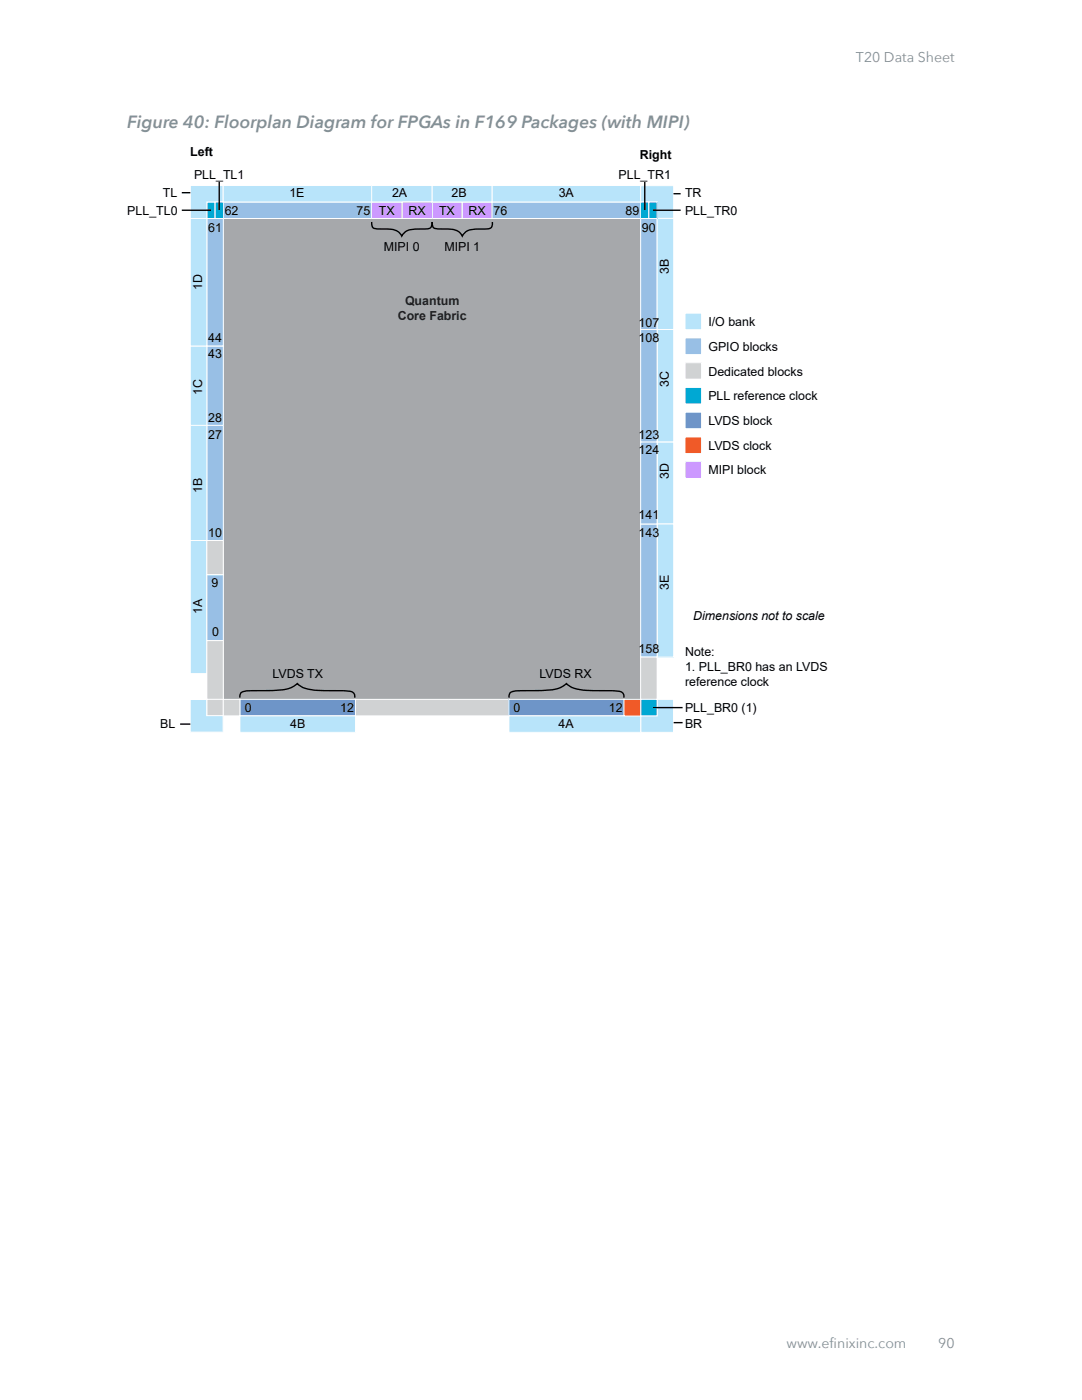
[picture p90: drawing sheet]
<svg xmlns="http://www.w3.org/2000/svg" width="216mm" height="279mm" viewBox="0 0 216 279" stroke-linecap="round" stroke-linejoin="round" font-family="sans-serif">
<defs><g id="words">
<text font-size="3.5" fill="#829096" x="25.4" y="25.6">Figure 40: Floorplan Diagram for FPGAs in F169 Packages (with MIPI)</text>
<g font-size="2.8" fill="#829096">
<text x="170.8" y="12.3">T20 Data Sheet</text>
<text x="156.9" y="269.1">www.efinixinc.com</text>
<text x="187.2" y="269.1">90</text>
</g>
<g font-size="2.5">
<text x="38" y="31.1">Left</text>
<text x="38.7" y="35.7">PLL_TL1</text>
<text x="123.4" y="35.7">PLL_TR1</text>
<text x="127.7" y="31.7">Right</text>
<text x="32.5" y="39.3">TL</text>
<text x="57.7" y="39.3">1E</text>
<text x="78.2" y="39.3">2A</text>
<text x="90.1" y="39.3">2B</text>
<text x="111.5" y="39.3">3A</text>
<text x="136.7" y="39.3">TR</text>
<text x="25.4" y="42.9">PLL_TL0</text>
<text x="41.5" y="46.3">61</text>
<text x="44.8" y="42.9">62</text>
<text x="71.1" y="42.9">75</text>
<text x="75.6" y="42.9">TX</text>
<text x="81.5" y="42.9">RX</text>
<text x="87.6" y="42.9">TX</text>
<text x="93.5" y="42.9">RX</text>
<text x="98.5" y="42.9">76</text>
<text x="124.8" y="42.9">89</text>
<text x="128.1" y="46.3">90</text>
<text x="136.7" y="42.9">PLL_TR0</text>
<text x="76.6" y="50.2">MIPI 0</text>
<text x="88.7" y="50.2">MIPI 1</text>
<text x="40.3" y="57.9" transform="rotate(-90 40.3 57.9)">1D</text>
<text x="133.5" y="54.7" transform="rotate(-90 133.5 54.7)">3B</text>
<text x="127.4" y="65.2">107</text>
<text x="141.4" y="65.1">I/O bank</text>
<text x="41.5" y="71.5">43</text>
<text x="41.5" y="68.3">44</text>
<text x="127.4" y="68.4">108</text>
<text x="141.4" y="70">GPIO blocks</text>
<text x="133.5" y="77.3" transform="rotate(-90 133.5 77.3)">3C</text>
<text x="141.4" y="75">Dedicated blocks</text>
<text x="40.3" y="78.8" transform="rotate(-90 40.3 78.8)">1C</text>
<text x="141.4" y="79.9">PLL reference clock</text>
<text x="41.5" y="87.5">27</text>
<text x="41.5" y="84.3">28</text>
<text x="127.4" y="87.5">123</text>
<text x="141.4" y="84.8">LVDS block</text>
<text x="141.4" y="89.8">LVDS clock</text>
<text x="127.4" y="90.6">124</text>
<text x="133.5" y="95.6" transform="rotate(-90 133.5 95.6)">3D</text>
<text x="141.4" y="94.7">MIPI block</text>
<text x="40.3" y="98.3" transform="rotate(-90 40.3 98.3)">1B</text>
<text x="41.5" y="107.1">10</text>
<text x="127.4" y="103.7">141</text>
<text x="127.4" y="107.1">143</text>
<text x="42.2" y="117.2">9</text>
<text x="133.5" y="117.7" transform="rotate(-90 133.5 117.7)">3E</text>
<text x="40.3" y="122.6" transform="rotate(-90 40.3 122.6)">1A</text>
<text x="138.3" y="123.8">Dimensions not to scale</text>
<text x="42.4" y="127">0</text>
<text x="127.4" y="130.3">158</text>
<text x="136.7" y="130.9">Note:</text>
<text x="54.4" y="135.3">LVDS TX</text>
<text x="107.7" y="135.3">LVDS RX</text>
<text x="136.7" y="133.9">1. PLL_BR0 has an LVDS</text>
<text x="136.7" y="136.8">reference clock</text>
<text x="48.9" y="142.1">0</text>
<text x="67.9" y="142.1">12</text>
<text x="102.5" y="142.1">0</text>
<text x="121.5" y="142.1">12</text>
<text x="136.7" y="142.1">PLL_BR0 (1)</text>
<text x="32" y="145.2">BL</text>
<text x="57.9" y="145.2">4B</text>
<text x="111.4" y="145.2">4A</text>
<text x="136.7" y="145.2">BR</text>
</g>
<g font-size="2.5" fill="#231f20">
<text x="79.4" y="63.8">Core Fabric</text>
<text x="80.8" y="60.8">Quantum</text>
</g>
</g></defs>
<path d="M44.7 43.6h83.1v96h-83.1z" fill="#a6a8ab"/>
<path d="M86.2 40.3h6v3.3h-6z" fill="#c9f"/>
<path d="M86.2 40.3h6v3.3h-6z" fill="none" stroke="#fff" stroke-width=".2"/>
<path d="M92.2 40.3h6.1v3.3h-6.1z" fill="#c9f"/>
<path d="M92.2 40.3h6.1v3.3h-6.1z" fill="none" stroke="#fff" stroke-width=".2"/>
<path d="M131.1 88.2h3.3v16.4h-3.3z" fill="#b8e4fa"/>
<path d="M131.1 88.2h3.3v16.4h-3.3z" fill="none" stroke="#fff" stroke-width=".2"/>
<path d="M131.1 65.8h3.3v22.4h-3.3z" fill="#b8e4fa"/>
<path d="M131.1 65.8h3.3v22.4h-3.3z" fill="none" stroke="#fff" stroke-width=".2"/>
<path d="M38 107.9h3.3v26.5h-3.3z" fill="#b8e4fa"/>
<path d="M38 107.9h3.3v26.5h-3.3z" fill="none" stroke="#fff" stroke-width=".2"/>
<path d="M41.3 107.9h3.3v6.8h-3.3z" fill="#d0d2d3"/>
<path d="M41.3 107.9h3.3v6.8h-3.3z" fill="none" stroke="#fff" stroke-width=".2"/>
<path d="M41.3 114.7h3.3v13.1h-3.3z" fill="#98bfe5"/>
<path d="M41.3 114.7h3.3v13.1h-3.3z" fill="none" stroke="#fff" stroke-width=".2"/>
<path d="M41.3 127.8h3.3v11.8h-3.3z" fill="#d0d2d3"/>
<path d="M41.3 127.8h3.3v11.8h-3.3z" fill="none" stroke="#fff" stroke-width=".2"/>
<path d="M41.3 84.9h3.3v23h-3.3z" fill="#98bfe5"/>
<path d="M41.3 84.9h3.3v23h-3.3z" fill="none" stroke="#fff" stroke-width=".2"/>
<path d="M41.3 69h3.3v15.9h-3.3z" fill="#98bfe5"/>
<path d="M41.3 69h3.3v15.9h-3.3z" fill="none" stroke="#fff" stroke-width=".2"/>
<path d="M38 84.9h3.3v23h-3.3z" fill="#b8e4fa"/>
<path d="M38 84.9h3.3v23h-3.3z" fill="none" stroke="#fff" stroke-width=".2"/>
<path d="M38 69h3.3v15.9h-3.3z" fill="#b8e4fa"/>
<path d="M38 69h3.3v15.9h-3.3z" fill="none" stroke="#fff" stroke-width=".2"/>
<path d="M41.3 43.6h3.3v25.4h-3.3z" fill="#98bfe5"/>
<path d="M41.3 43.6h3.3v25.4h-3.3z" fill="none" stroke="#fff" stroke-width=".2"/>
<path d="M38 43.6h3.3v25.4h-3.3z" fill="#b8e4fa"/>
<path d="M38 43.6h3.3v25.4h-3.3z" fill="none" stroke="#fff" stroke-width=".2"/>
<path d="M41.3 40.3h1.6v3.3h-1.6z" fill="#00a8d3"/>
<path d="M41.3 40.3h1.6v3.3h-1.6z" fill="none" stroke="#fff" stroke-width=".2"/>
<path d="M44.5 40.3h29.7v3.3h-29.7z" fill="#98bfe5"/>
<path d="M44.5 40.3h29.7v3.3h-29.7z" fill="none" stroke="#fff" stroke-width=".2"/>
<path d="M44.5 37h29.7v3.3h-29.7z" fill="#b8e4fa"/>
<path d="M44.5 37h29.7v3.3h-29.7z" fill="none" stroke="#fff" stroke-width=".2"/>
<path d="M74.2 40.3h6v3.3h-6z" fill="#c9f"/>
<path d="M74.2 40.3h6v3.3h-6z" fill="none" stroke="#fff" stroke-width=".2"/>
<path d="M98.2 40.3h29.6v3.3h-29.6z" fill="#98bfe5"/>
<path d="M98.2 40.3h29.6v3.3h-29.6z" fill="none" stroke="#fff" stroke-width=".2"/>
<path d="M98.2 37h29.6v3.3h-29.6z" fill="#b8e4fa"/>
<path d="M98.2 37h29.6v3.3h-29.6z" fill="none" stroke="#fff" stroke-width=".2"/>
<path d="M41.3 139.6h3.3v3.3h-3.3z" fill="#d0d2d3"/>
<path d="M41.3 139.6h3.3v3.3h-3.3z" fill="none" stroke="#fff" stroke-width=".2"/>
<path d="M70.8 139.6h30.7v3.3h-30.7z" fill="#d0d2d3"/>
<path d="M70.8 139.6h30.7v3.3h-30.7z" fill="none" stroke="#fff" stroke-width=".2"/>
<path d="M131.1 104.6h3.3v26.5h-3.3z" fill="#b8e4fa"/>
<path d="M131.1 104.6h3.3v26.5h-3.3z" fill="none" stroke="#fff" stroke-width=".2"/>
<path d="M127.8 104.6h3.3v26.5h-3.3z" fill="#98bfe5"/>
<path d="M127.8 104.6h3.3v26.5h-3.3z" fill="none" stroke="#fff" stroke-width=".2"/>
<path d="M127.8 131.1h3.3v8.5h-3.3z" fill="#d0d2d3"/>
<path d="M127.8 131.1h3.3v8.5h-3.3z" fill="none" stroke="#fff" stroke-width=".2"/>
<path d="M127.8 88.2h3.3v16.4h-3.3z" fill="#98bfe5"/>
<path d="M127.8 88.2h3.3v16.4h-3.3z" fill="none" stroke="#fff" stroke-width=".2"/>
<path d="M127.8 65.7h3.3v22.5h-3.3z" fill="#98bfe5"/>
<path d="M127.8 65.7h3.3v22.5h-3.3z" fill="none" stroke="#fff" stroke-width=".2"/>
<path d="M127.8 43.6h3.3v22.2h-3.3z" fill="#98bfe5"/>
<path d="M127.8 43.6h3.3v22.2h-3.3z" fill="none" stroke="#fff" stroke-width=".2"/>
<path d="M131.1 43.6h3.3v22.2h-3.3z" fill="#b8e4fa"/>
<path d="M131.1 43.6h3.3v22.2h-3.3z" fill="none" stroke="#fff" stroke-width=".2"/>
<path d="M38 37h6.5v3.3h-3.2v3.3h-3.3z" fill="#b8e4fa"/>
<path d="M38 37h6.5v3.3h-3.2v3.3h-3.3z" fill="none" stroke="#fff" stroke-width=".2"/>
<path d="M127.8 37h6.6v6.6h-3.3v-3.3h-3.3z" fill="#b8e4fa"/>
<path d="M127.8 37h6.6v6.6h-3.3v-3.3h-3.3z" fill="none" stroke="#fff" stroke-width=".2"/>
<path d="M131.1 139.6h3.3v6.6h-6.5v-3.3h3.2z" fill="#b8e4fa"/>
<path d="M131.1 139.6h3.3v6.6h-6.5v-3.3h3.2z" fill="none" stroke="#fff" stroke-width=".2"/>
<path d="M36.3 38.5h1.7M36.3 42h5.8" fill="none" stroke="#000" stroke-width=".28"/>
<path d="M42.9 40.3h1.7v3.3h-1.7z" fill="#00a8d3"/>
<path d="M42.9 40.3h1.7v3.3h-1.7z" fill="none" stroke="#fff" stroke-width=".2"/>
<path d="M43.7 36.3v5.7" fill="none" stroke="#000" stroke-width=".28"/>
<path d="M127.8 40.3h1.7v3.3h-1.7z" fill="#00a8d3"/>
<path d="M127.8 40.3h1.7v3.3h-1.7z" fill="none" stroke="#fff" stroke-width=".2"/>
<path d="M134.4 38.7h1.4" fill="none" stroke="#000" stroke-width=".28"/>
<path d="M129.5 40.3h1.6v3.3h-1.6z" fill="#00a8d3"/>
<path d="M129.5 40.3h1.6v3.3h-1.6z" fill="none" stroke="#fff" stroke-width=".2"/>
<path d="M128.7 36.3v5.7M130.3 42h5.5" fill="none" stroke="#000" stroke-width=".28"/>
<path d="M127.8 139.6h3.3v3.3h-3.3z" fill="#00a8d3"/>
<path d="M127.8 139.6h3.3v3.3h-3.3z" fill="none" stroke="#fff" stroke-width=".2"/>
<path d="M130.3 141.2h5.9M134.4 144.2h1.8" fill="none" stroke="#000" stroke-width=".28"/>
<path d="M47.9 139.6h23v3.3h-23z" fill="#6e95c8"/>
<path d="M47.9 139.6h23v3.3h-23z" fill="none" stroke="#fff" stroke-width=".2"/>
<path d="M47.9 142.9h23v3.3h-23z" fill="#b8e4fa"/>
<path d="M47.9 142.9h23v3.3h-23z" fill="none" stroke="#fff" stroke-width=".2"/>
<path d="M47.9 139.2a1.13 1.13 0 0 1 1.3-1.3l3.7-.1a11.5 11.5 0 0 0 5.7-.8l.7-.6a6.7 6.7 0 0 0 4.8 1.4h1.2a20.1 20.1 0 0 1 5 .3 1.01 1.01 0 0 1 .5 1.1" fill="none" stroke="#000" stroke-width=".28"/>
<path d="M101.5 139.6h23v3.3h-23z" fill="#6e95c8"/>
<path d="M101.5 139.6h23v3.3h-23z" fill="none" stroke="#fff" stroke-width=".2"/>
<path d="M101.5 142.9h26.3v3.3h-26.3z" fill="#b8e4fa"/>
<path d="M101.5 142.9h26.3v3.3h-26.3z" fill="none" stroke="#fff" stroke-width=".2"/>
<path d="M124.5 139.6h3.3v3.3h-3.3z" fill="#f05a28"/>
<path d="M124.5 139.6h3.3v3.3h-3.3z" fill="none" stroke="#fff" stroke-width=".2"/>
<path d="M136.7 62.5h3.3v3.3h-3.3z" fill="#b8e4fa"/>
<path d="M136.7 62.5h3.3v3.3h-3.3z" fill="none" stroke="#fff" stroke-width=".2"/>
<path d="M136.7 67.4h3.3v3.3h-3.3z" fill="#98bfe5"/>
<path d="M136.7 67.4h3.3v3.3h-3.3z" fill="none" stroke="#fff" stroke-width=".2"/>
<path d="M136.7 72.4h3.3v3.3h-3.3z" fill="#d0d2d3"/>
<path d="M136.7 72.4h3.3v3.3h-3.3z" fill="none" stroke="#fff" stroke-width=".2"/>
<path d="M136.7 77.3h3.3v3.3h-3.3z" fill="#00a8d3"/>
<path d="M136.7 77.3h3.3v3.3h-3.3z" fill="none" stroke="#fff" stroke-width=".2"/>
<path d="M136.7 82.3h3.3v3.3h-3.3z" fill="#6e95c8"/>
<path d="M136.7 82.3h3.3v3.3h-3.3z" fill="none" stroke="#fff" stroke-width=".2"/>
<path d="M136.7 87.2h3.3v3.3h-3.3z" fill="#f05a28"/>
<path d="M136.7 87.2h3.3v3.3h-3.3z" fill="none" stroke="#fff" stroke-width=".2"/>
<path d="M44.6 139.6h3.3v3.3h-3.3z" fill="#d0d2d3"/>
<path d="M44.6 139.6h3.3v3.3h-3.3z" fill="none" stroke="#fff" stroke-width=".2"/>
<path d="M101.6 139.2a1.13 1.13 0 0 1 1.3-1.3l3.7-.1a11.4 11.4 0 0 0 5.7-.8l.7-.6a6.7 6.7 0 0 0 4.8 1.4h1.2a20.1 20.1 0 0 1 5 .3 1.01 1.01 0 0 1 .5 1.1" fill="none" stroke="#000" stroke-width=".28"/>
<path d="M38 139.6h3.2v3.2h3.3v3.3h-6.5z" fill="#b8e4fa"/>
<path d="M38 139.6h3.2v3.2h3.3v3.3h-6.5z" fill="none" stroke="#fff" stroke-width=".2"/>
<path d="M35.9 144.5h2.1" fill="none" stroke="#000" stroke-width=".28"/>
<path d="M74.2 37h12v3.3h-12z" fill="#b8e4fa"/>
<path d="M74.2 37h12v3.3h-12z" fill="none" stroke="#fff" stroke-width=".2"/>
<path d="M86.2 37h12v3.3h-12z" fill="#b8e4fa"/>
<path d="M86.2 37h12v3.3h-12z" fill="none" stroke="#fff" stroke-width=".2"/>
<path d="M136.7 92.1h3.3v3.3h-3.3z" fill="#c9f"/>
<path d="M136.7 92.1h3.3v3.3h-3.3z" fill="none" stroke="#fff" stroke-width=".2"/>
<path d="M80.2 40.3h6v3.3h-6z" fill="#c9f"/>
<path d="M80.2 40.3h6v3.3h-6z" fill="none" stroke="#fff" stroke-width=".2"/>
<path d="M74.2 44.3a1.02 1.02 0 0 0 1.1 1.4h.4a7.1 7.1 0 0 1 3.7 .5l.8 .9a2.74 2.74 0 0 1 2.7-1.4h1.8a1.13 1.13 0 0 0 1.2-.2 1.13 1.13 0 0 0 .3-1.2M86.2 44.3a1.02 1.02 0 0 0 1.1 1.4h.5a7.1 7.1 0 0 1 3.7 .5l.7 .9a2.7 2.7 0 0 1 2.8-1.4h1.8a1.13 1.13 0 0 0 1.1-.2 1.13 1.13 0 0 0 .3-1.2" fill="none" stroke="#000" stroke-width=".28"/>
<use href="#words"/>
</svg>
